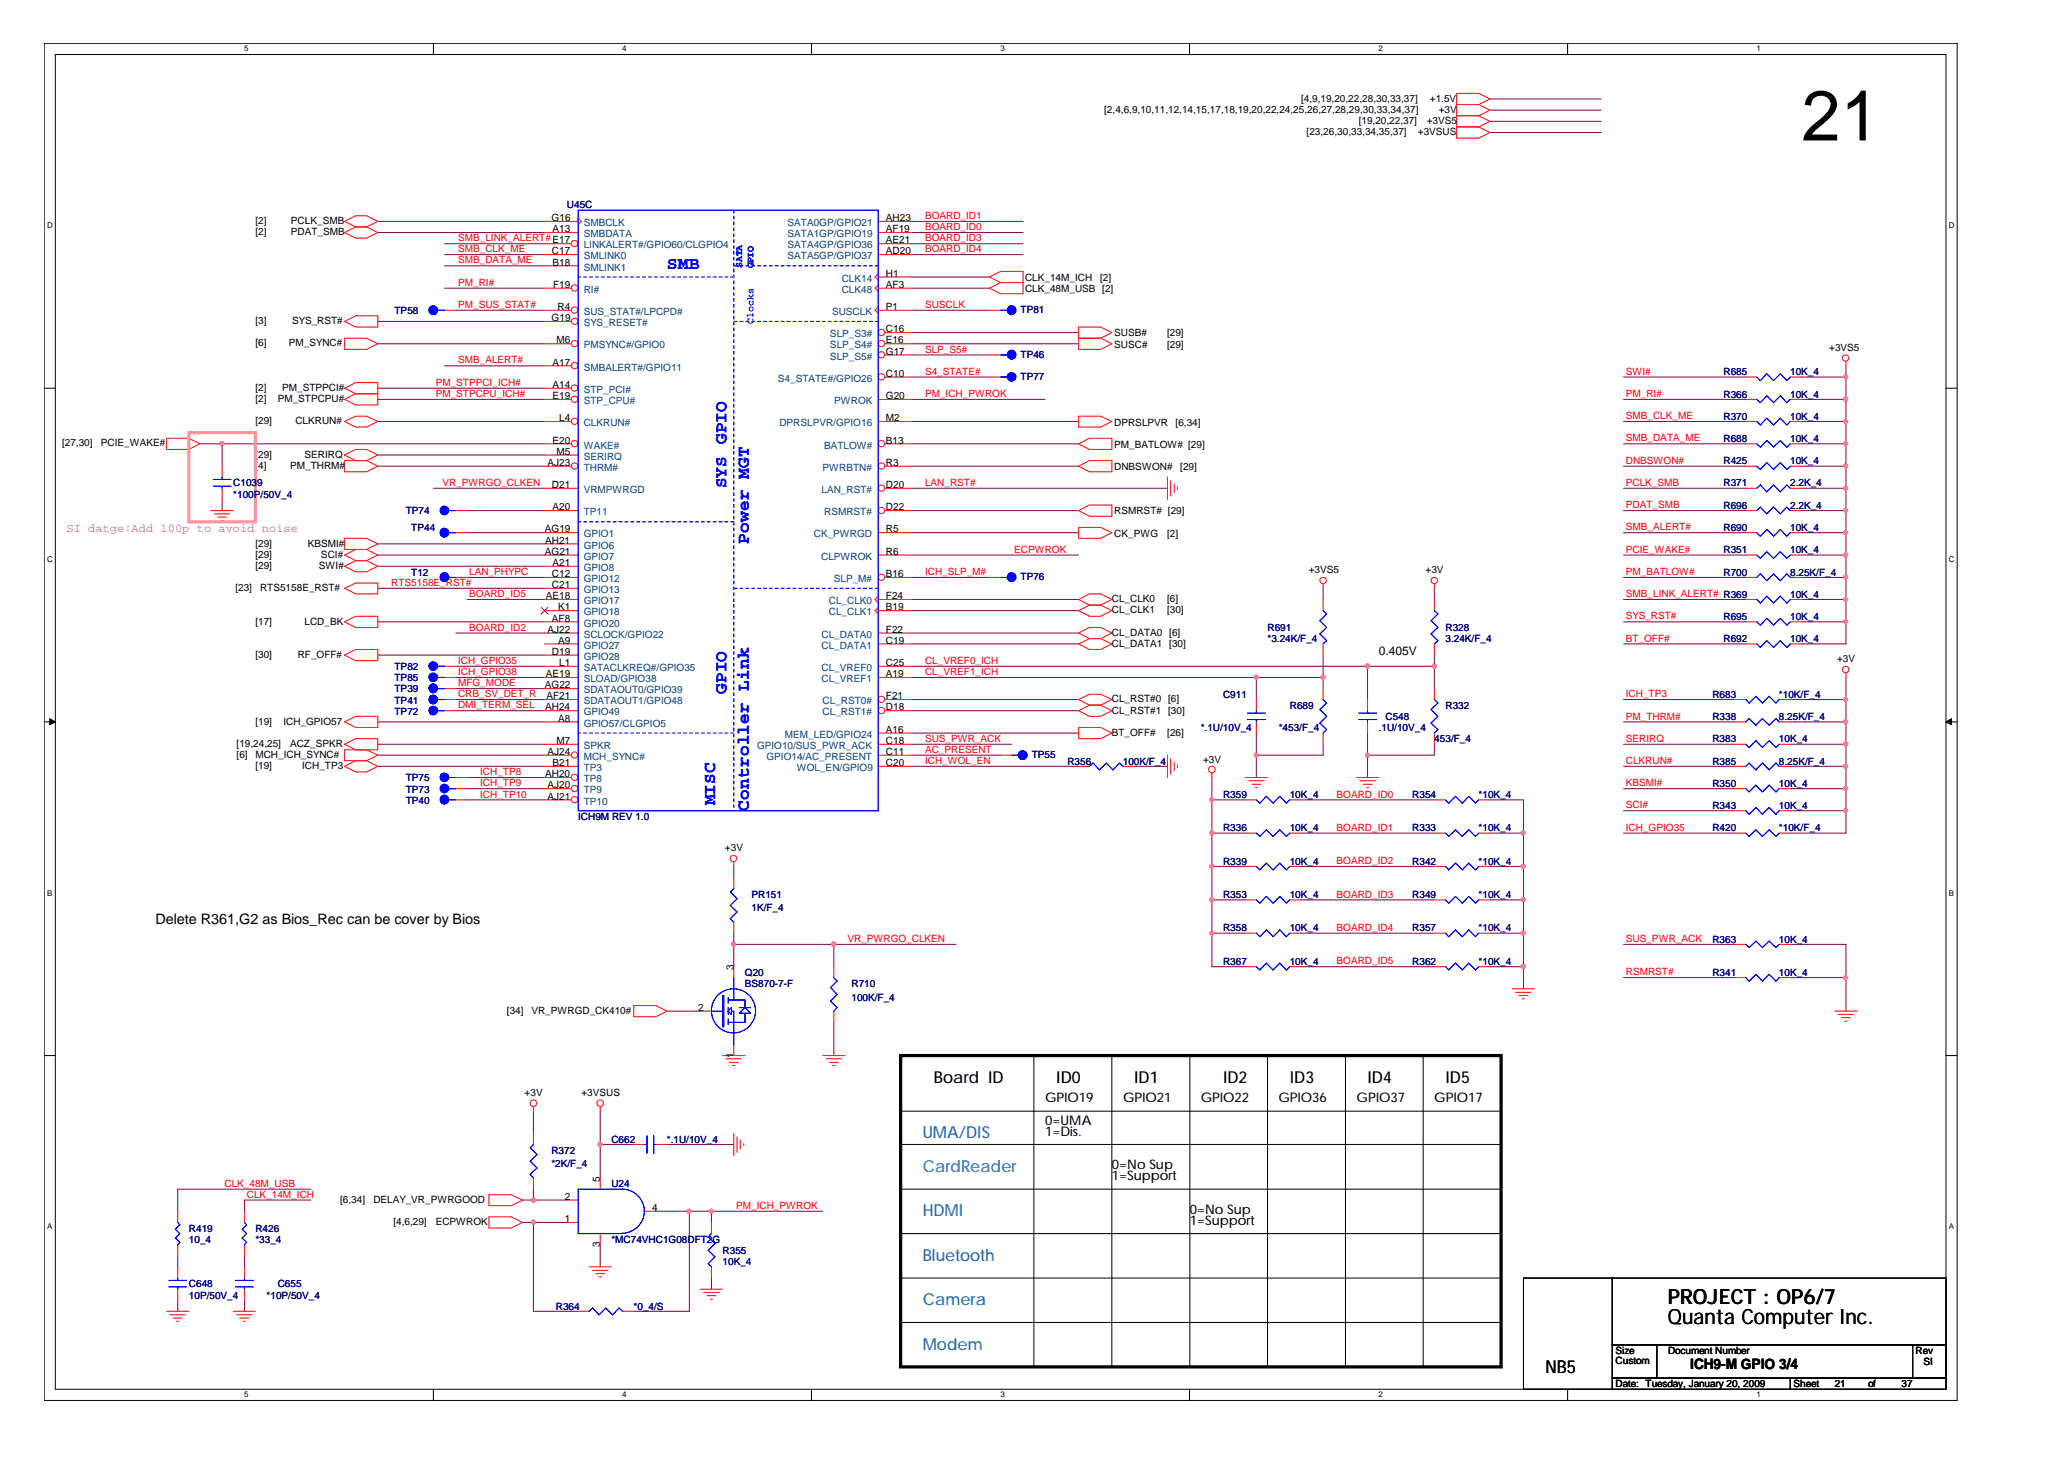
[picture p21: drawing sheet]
<svg xmlns="http://www.w3.org/2000/svg" width="297mm" height="210mm" viewBox="0 0 297 210" stroke-linecap="round" stroke-linejoin="round" font-family="sans-serif">
<defs><g id="words">
<text font-size="10.2" x="259.2" y="20.2">21</text>
<g font-size="3">
<text x="240" y="190.5">Quanta Computer Inc.</text>
<text x="240" y="187.6">PROJECT : OP6/7</text>
</g>
<g font-size="2.5" fill="#00f">
<text x="96" y="38.7">SMB</text>
<text x="104.5" y="63.9" transform="rotate(-90 104.5 63.9)">GPIO</text>
<text x="104.5" y="70.2" transform="rotate(-90 104.5 70.2)">SYS</text>
<text x="107.7" y="78.2" transform="rotate(-90 107.7 78.2)">Power MGT</text>
<text x="104.5" y="99.9" transform="rotate(-90 104.5 99.9)">GPIO</text>
<text x="102.9" y="115.9" transform="rotate(-90 102.9 115.9)">MISC</text>
<text x="107.7" y="116.6" transform="rotate(-90 107.7 116.6)">Controller Link</text>
</g>
<text font-size="2.5" x="222.4" y="197.6">NB5</text>
<g font-size="2.4">
<text x="134.4" y="155.8">Board ID</text>
<text x="152" y="155.8">ID0</text>
<text x="163.2" y="155.8">ID1</text>
<text x="176" y="155.8">ID2</text>
<text x="185.6" y="155.8">ID3</text>
<text x="196.8" y="155.8">ID4</text>
<text x="208" y="155.8">ID5</text>
</g>
<g font-size="2.4" fill="#0080bf">
<text x="132.8" y="163.8">UMA/DIS</text>
<text x="132.8" y="174.9">HDMI</text>
<text x="132.8" y="181.4">Bluetooth</text>
<text x="132.8" y="187.8">Camera</text>
<text x="132.8" y="194.2">Modem</text>
</g>
<text font-size="2.4" fill="#0080ff" x="132.8" y="168.5">CardReader</text>
<g font-size="2.1">
<text x="22.4" y="133">Delete R361,G2 as Bios_Rec can be cover by Bios</text>
<text x="243.2" y="197">ICH9-M GPIO 3/4</text>
</g>
<g font-size="1.9">
<text x="150.4" y="161.8">0=UMA</text>
<text x="150.4" y="158.6">GPIO19</text>
<text x="161.6" y="158.6">GPIO21</text>
<text x="172.8" y="158.6">GPIO22</text>
<text x="183.9" y="158.6">GPIO36</text>
<text x="195.2" y="158.6">GPIO37</text>
<text x="206.4" y="158.6">GPIO17</text>
<text x="150.4" y="163.4">1=Dis.</text>
<text x="160" y="169.8">1=Support</text>
<text x="160" y="168.2">0=No Sup</text>
<text x="171.2" y="176.2">1=Support</text>
<text x="171.2" y="174.6">0=No Sup</text>
</g>
<text font-size="1.7" fill="#f0f" x="9.6" y="76.5">SI datge:Add 100p to avoid noise</text>
<text font-size="1.7" x="198.4" y="94.2">0.405V</text>
<g font-size="1.4">
<text x="158.9" y="16.2">[2,4,6,9,10,11,12,14,15,17,18,19,20,22,24,25,26,27,28,29,30,33,34,37]</text>
<text x="187.2" y="14.7">[4,9,19,20,22,28,30,33,37]</text>
<text x="195.5" y="17.8">[19,20,22,37]</text>
<text x="205.3" y="17.8">+3VS5</text>
<text x="205.7" y="14.7">+1.5V</text>
<text x="207" y="16.2">+3V</text>
<text x="188" y="19.4">[23,26,30,33,34,35,37]</text>
<text x="204" y="19.4">+3VSUS</text>
<text x="36.7" y="32.2">[2]</text>
<text x="36.7" y="33.8">[2]</text>
<text x="41.9" y="32.2">PCLK_SMB</text>
<text x="41.9" y="33.8">PDAT_SMB</text>
<text x="79.4" y="31.8">G16</text>
<text x="79.5" y="33.4">A13</text>
<text x="127.5" y="31.8">AH23</text>
<text x="127.5" y="33.4">AF19</text>
<text x="127.5" y="35">AE21</text>
<text x="79.4" y="36.6">C17</text>
<text x="79.5" y="38.2">B18</text>
<text x="79.6" y="41.4">F19</text>
<text x="127.5" y="36.6">AD20</text>
<text x="127.5" y="39.8">H1</text>
<text x="127.5" y="41.4">AF3</text>
<text x="147.5" y="40.4">CLK_14M_ICH</text>
<text x="158.3" y="40.4">[2]</text>
<text x="36.7" y="46.7">[3]</text>
<text x="42" y="46.7">SYS_RST#</text>
<text x="79.4" y="46.2">G19</text>
<text x="80.2" y="44.6">R4</text>
<text x="127.5" y="44.6">P1</text>
<text x="127.5" y="47.8">C16</text>
<text x="147.5" y="42">CLK_48M_USB [2]</text>
<text x="36.7" y="49.8">[6]</text>
<text x="41.6" y="49.8">PM_SYNC#</text>
<text x="79.5" y="52.6">A17</text>
<text x="80.1" y="49.4">M6</text>
<text x="127.5" y="49.4">E16</text>
<text x="127.5" y="51">G17</text>
<text x="160.3" y="48.4">SUSB#</text>
<text x="160.3" y="50">SUSC#</text>
<text x="167.9" y="50">[29]</text>
<text x="167.9" y="48.4">[29]</text>
<text x="263.2" y="50.5">+3VS5</text>
<text x="36.7" y="57.8">[2]</text>
<text x="36.7" y="56.2">[2]</text>
<text x="40" y="57.8">PM_STPCPU#</text>
<text x="40.6" y="56.2">PM_STPPCI#</text>
<text x="79.5" y="55.8">A14</text>
<text x="79.5" y="57.4">E19</text>
<text x="127.5" y="57.4">G20</text>
<text x="127.5" y="54.2">C10</text>
<text x="8.9" y="64.2">[27,30]</text>
<text x="14.5" y="64.2">PCIE_WAKE#</text>
<text x="36.7" y="65.8">[29]</text>
<text x="36.7" y="61.1">[29]</text>
<text x="42.5" y="61.1">CLKRUN#</text>
<text x="43.8" y="65.8">SERIRQ</text>
<text x="79.5" y="63.8">E20</text>
<text x="80.1" y="65.4">M5</text>
<text x="80.5" y="60.6">L4</text>
<text x="127.5" y="60.6">M2</text>
<text x="127.5" y="63.8">B13</text>
<text x="160.3" y="61.2">DPRSLPVR</text>
<text x="160.3" y="64.4">PM_BATLOW# [29]</text>
<text x="169.2" y="61.2">[6,34]</text>
<text x="36.7" y="67.5">[4]</text>
<text x="41.7" y="67.5">PM_THRM#</text>
<text x="78.8" y="67">AJ23</text>
<text x="79.4" y="70.2">D21</text>
<text x="127.5" y="67">R3</text>
<text x="127.5" y="70.2">D20</text>
<text x="160.3" y="67.6">DNBSWON#</text>
<text x="169.8" y="67.6">[29]</text>
<text x="78.4" y="76.6">AG19</text>
<text x="79.5" y="73.4">A20</text>
<text x="127.5" y="73.4">D22</text>
<text x="127.5" y="76.6">R5</text>
<text x="160.3" y="74">RSMRST# [29]</text>
<text x="160.3" y="77.2">CK_PWG</text>
<text x="167.9" y="77.2">[2]</text>
<text x="36.7" y="78.7">[29]</text>
<text x="36.7" y="80.2">[29]</text>
<text x="36.7" y="81.8">[29]</text>
<text x="44.3" y="78.7">KBSMI#</text>
<text x="45.9" y="81.8">SWI#</text>
<text x="46.2" y="80.2">SCI#</text>
<text x="78.4" y="79.8">AG21</text>
<text x="78.4" y="78.2">AH21</text>
<text x="79.4" y="83">C12</text>
<text x="79.5" y="81.4">A21</text>
<text x="127.5" y="83">B16</text>
<text x="127.5" y="79.8">R6</text>
<text x="188.3" y="82.5">+3VS5</text>
<text x="205.1" y="82.5">+3V</text>
<text x="33.9" y="85.1">[23]</text>
<text x="36.7" y="89.8">[17]</text>
<text x="37.4" y="85.1">RTS5158E_RST#</text>
<text x="43.8" y="89.8">LCD_BK</text>
<text x="78.5" y="86.2">AE18</text>
<text x="79.4" y="89.4">AF8</text>
<text x="79.4" y="84.6">C21</text>
<text x="80.3" y="87.8">K1</text>
<text x="127.5" y="86.2">F24</text>
<text x="127.5" y="87.8">B19</text>
<text x="160" y="86.7">CL_CLK0</text>
<text x="160" y="88.2">CL_CLK1</text>
<text x="167.9" y="86.7">[6]</text>
<text x="167.9" y="88.2">[30]</text>
<text x="36.7" y="94.7">[30]</text>
<text x="42.8" y="94.7">RF_OFF#</text>
<text x="78.8" y="91">AJ22</text>
<text x="79.4" y="94.2">D19</text>
<text x="80.3" y="92.6">A9</text>
<text x="80.5" y="95.8">L1</text>
<text x="127.5" y="91">F22</text>
<text x="127.5" y="92.6">C19</text>
<text x="127.5" y="95.8">C25</text>
<text x="160" y="91.5">CL_DATA0 [6]</text>
<text x="160" y="93.1">CL_DATA1 [30]</text>
<text x="264.3" y="95.3">+3V</text>
<text x="78.4" y="99">AG22</text>
<text x="78.5" y="97.4">AE19</text>
<text x="78.6" y="100.6">AF21</text>
<text x="127.5" y="100.6">F21</text>
<text x="127.5" y="97.4">A19</text>
<text x="160" y="101.1">CL_RST#0 [6]</text>
<text x="34" y="107.5">[19,24,25]</text>
<text x="36.7" y="104.2">[19]</text>
<text x="40.8" y="104.2">ICH_GPIO57</text>
<text x="41.7" y="107.5">ACZ_SPKR</text>
<text x="78.4" y="102.2">AH24</text>
<text x="80.1" y="107">M7</text>
<text x="80.3" y="103.8">A8</text>
<text x="127.5" y="102.2">D18</text>
<text x="127.5" y="107">C18</text>
<text x="127.5" y="105.4">A16</text>
<text x="160" y="102.7">CL_RST#1 [30]</text>
<text x="160" y="105.8">BT_OFF#</text>
<text x="168" y="105.8">[26]</text>
<text x="34" y="109.1">[6]</text>
<text x="36.7" y="110.7">[19]</text>
<text x="36.7" y="109.1">MCH_ICH_SYNC#</text>
<text x="43.5" y="110.7">ICH_TP3</text>
<text x="78.4" y="111.8">AH20</text>
<text x="78.8" y="108.6">AJ24</text>
<text x="78.8" y="113.4">AJ20</text>
<text x="79.5" y="110.2">B21</text>
<text x="127.5" y="110.2">C20</text>
<text x="127.5" y="108.6">C11</text>
<text x="173.1" y="109.7">+3V</text>
<text x="78.8" y="115">AJ21</text>
<text x="104.3" y="122.5">+3V</text>
<text x="105.5" y="139.5" transform="rotate(-90 105.5 139.5)">3</text>
<text x="72.9" y="145.9">[34]</text>
<text x="76.5" y="145.9">VR_PWRGD_CK410#</text>
<text x="100.5" y="145.4">2</text>
<text x="105.5" y="152.2" transform="rotate(-90 105.5 152.2)">1</text>
<text x="75.5" y="157.7">+3V</text>
<text x="83.7" y="157.7">+3VSUS</text>
<text x="48.9" y="173.1">[6,34]</text>
<text x="53.7" y="173.1">DELAY_VR_PWRGOOD</text>
<text x="81.3" y="172.6">2</text>
<text x="86.3" y="170" transform="rotate(-90 86.3 170)">5</text>
<text x="56.6" y="176.2">[4,6,29]</text>
<text x="62.7" y="176.2">ECPWROK</text>
<text x="81.3" y="175.8">1</text>
<text x="86.3" y="179.4" transform="rotate(-90 86.3 179.4)">3</text>
<text x="93.9" y="174.2">4</text>
<text x="232.5" y="194.8">Size</text>
<text x="232.5" y="196.3">Custom</text>
<text x="240" y="194.8">Document Number</text>
<text x="275.6" y="194.8">Rev</text>
<text x="276.8" y="196.4">SI</text>
<text x="232.5" y="199.6">Date: Tuesday, January 20, 2009</text>
<text x="258.1" y="199.6">Sheet</text>
<text x="264" y="199.6">21</text>
<text x="268.8" y="199.6">of</text>
<text x="273.6" y="199.6">37</text>
</g>
<g font-size="1.4" fill="#000080">
<text x="81.6" y="30">U45C</text>
<text x="56.8" y="45.2">TP58</text>
<text x="146.9" y="45.1">TP81</text>
<text x="146.9" y="51.4">TP46</text>
<text x="248" y="54">R685</text>
<text x="257.6" y="54">10K_4</text>
<text x="146.9" y="54.7">TP77</text>
<text x="248" y="57.2">R366</text>
<text x="257.6" y="57.2">10K_4</text>
<text x="248" y="63.6">R688</text>
<text x="248" y="60.4">R370</text>
<text x="257.6" y="63.6">10K_4</text>
<text x="257.6" y="60.4">10K_4</text>
<text x="33.6" y="70">C1039</text>
<text x="33.6" y="71.6">*100P/50V_4</text>
<text x="248" y="66.8">R425</text>
<text x="248" y="70">R371</text>
<text x="257.6" y="66.8">10K_4</text>
<text x="257.6" y="70">2.2K_4</text>
<text x="58.4" y="74">TP74</text>
<text x="59.2" y="76.4">TP44</text>
<text x="248" y="73.2">R696</text>
<text x="248" y="76.4">R690</text>
<text x="257.6" y="73.2">2.2K_4</text>
<text x="257.6" y="76.4">10K_4</text>
<text x="59.2" y="82.8">T12</text>
<text x="146.9" y="83.5">TP76</text>
<text x="248" y="82.8">R700</text>
<text x="248" y="79.6">R351</text>
<text x="257.6" y="82.8">8.25K/F_4</text>
<text x="257.6" y="79.6">10K_4</text>
<text x="248" y="89.2">R695</text>
<text x="257.6" y="89.2">10K_4</text>
<text x="257.6" y="86">10K_4</text>
<text x="182.4" y="90.8">R691</text>
<text x="182.4" y="92.4">*3.24K/F_4</text>
<text x="208" y="90.8">R328</text>
<text x="208" y="92.4">3.24K/F_4</text>
<text x="248" y="92.4">R692</text>
<text x="257.6" y="92.4">10K_4</text>
<text x="56.8" y="98">TP85</text>
<text x="56.8" y="96.4">TP82</text>
<text x="56.8" y="101.2">TP41</text>
<text x="56.8" y="99.6">TP39</text>
<text x="176" y="100.4">C911</text>
<text x="185.6" y="102">R689</text>
<text x="208" y="102">R332</text>
<text x="246.4" y="100.4">R683</text>
<text x="256" y="100.4">*10K/F_4</text>
<text x="56.8" y="102.8">TP72</text>
<text x="172.8" y="105.2">*.1U/10V_4</text>
<text x="184" y="105.2">*453/F_4</text>
<text x="198.4" y="105.2">.1U/10V_4</text>
<text x="199.3" y="103.6">C548</text>
<text x="206.4" y="106.8">453/F_4</text>
<text x="246.4" y="103.6">R338</text>
<text x="246.4" y="106.8">R383</text>
<text x="256" y="103.6">8.25K/F_4</text>
<text x="256" y="106.8">10K_4</text>
<text x="58.4" y="112.4">TP75</text>
<text x="148.5" y="109.1">TP55</text>
<text x="153.6" y="110">R356</text>
<text x="161.6" y="110">100K/F_4</text>
<text x="246.4" y="113.2">R350</text>
<text x="246.4" y="110">R385</text>
<text x="256" y="113.2">10K_4</text>
<text x="256" y="110">8.25K/F_4</text>
<text x="58.4" y="114">TP73</text>
<text x="58.4" y="115.6">TP40</text>
<text x="83.2" y="118">ICH9M REV 1.0</text>
<text x="176" y="119.6">R336</text>
<text x="176" y="114.8">R359</text>
<text x="185.6" y="119.6">10K_4</text>
<text x="185.6" y="114.8">10K_4</text>
<text x="203.2" y="114.8">R354</text>
<text x="203.2" y="119.6">R333</text>
<text x="212.7" y="114.8">*10K_4</text>
<text x="212.7" y="119.6">*10K_4</text>
<text x="246.4" y="116.4">R343</text>
<text x="246.4" y="119.6">R420</text>
<text x="256" y="116.4">10K_4</text>
<text x="256" y="119.6">*10K/F_4</text>
<text x="176" y="124.4">R339</text>
<text x="185.6" y="124.4">10K_4</text>
<text x="203.2" y="124.4">R342</text>
<text x="212.7" y="124.4">*10K_4</text>
<text x="108.1" y="129.2">PR151</text>
<text x="108.1" y="131.1">1K/F_4</text>
<text x="176" y="129.2">R353</text>
<text x="185.6" y="129.2">10K_4</text>
<text x="203.2" y="129.2">R349</text>
<text x="212.7" y="129.2">*10K_4</text>
<text x="176" y="134">R358</text>
<text x="185.6" y="134">10K_4</text>
<text x="203.2" y="134">R357</text>
<text x="212.7" y="134">*10K_4</text>
<text x="246.4" y="135.6">R363</text>
<text x="256" y="135.6">10K_4</text>
<text x="107.2" y="140.4">Q20</text>
<text x="107.2" y="142">BS870-7-F</text>
<text x="122.5" y="142">R710</text>
<text x="122.5" y="143.9">100K/F_4</text>
<text x="176" y="138.8">R367</text>
<text x="185.6" y="138.8">10K_4</text>
<text x="203.2" y="138.8">R362</text>
<text x="212.7" y="138.8">*10K_4</text>
<text x="246.4" y="140.4">R341</text>
<text x="256" y="140.4">10K_4</text>
<text x="79.3" y="166">R372</text>
<text x="79.3" y="168">*2K/F_4</text>
<text x="88" y="164.4">C662</text>
<text x="95.9" y="164.4">*.1U/10V_4</text>
<text x="88" y="170.8">U24</text>
<text x="27.2" y="177.2">R419</text>
<text x="27.2" y="178.8">10_4</text>
<text x="36.7" y="177.2">R426</text>
<text x="36.7" y="178.8">*33_4</text>
<text x="88" y="178.8">*MC74VHC1G08DFT2G</text>
<text x="27.2" y="185.2">C648</text>
<text x="40" y="185.2">C655</text>
<text x="104" y="180.4">R355</text>
<text x="104" y="182">10K_4</text>
<text x="27.2" y="186.8">10P/50V_4</text>
<text x="38.4" y="186.8">*10P/50V_4</text>
<text x="80" y="188.4">R364</text>
<text x="91.2" y="188.4">*0_4/S</text>
</g>
<g font-size="1.4" fill="#f00">
<text x="65.9" y="34.7">SMB_LINK_ALERT#E17</text>
<text x="133.1" y="34.7">BOARD_ID3</text>
<text x="133.1" y="33.1">BOARD_ID0</text>
<text x="133.1" y="31.5">BOARD_ID1</text>
<text x="65.9" y="36.3">SMB_CLK_ME</text>
<text x="65.9" y="37.9">SMB_DATA_ME</text>
<text x="65.9" y="41.1">PM_RI#</text>
<text x="133.1" y="36.3">BOARD_ID4</text>
<text x="65.9" y="44.3">PM_SUS_STAT#</text>
<text x="133.1" y="44.3">SUSCLK</text>
<text x="65.9" y="52.3">SMB_ALERT#</text>
<text x="133.1" y="50.7">SLP_S5#</text>
<text x="133.1" y="53.9">S4_STATE#</text>
<text x="233.9" y="53.9">SWI#</text>
<text x="62.7" y="55.5">PM_STPPCI_ICH#</text>
<text x="62.7" y="57.1">PM_STPCPU_ICH#</text>
<text x="133.1" y="57.1">PM_ICH_PWROK</text>
<text x="233.9" y="57.1">PM_RI#</text>
<text x="233.9" y="63.5">SMB_DATA_ME</text>
<text x="233.9" y="60.3">SMB_CLK_ME</text>
<text x="63.7" y="69.9">VR_PWRGO_CLKEN</text>
<text x="133.1" y="69.9">LAN_RST#</text>
<text x="233.9" y="69.9">PCLK_SMB</text>
<text x="233.9" y="66.7">DNBSWON#</text>
<text x="233.9" y="73.1">PDAT_SMB</text>
<text x="233.9" y="76.3">SMB_ALERT#</text>
<text x="67.5" y="82.7">LAN_PHYPC</text>
<text x="133.1" y="82.7">ICH_SLP_M#</text>
<text x="145.9" y="79.5">ECPWROK</text>
<text x="233.9" y="79.5">PCIE_WAKE#</text>
<text x="233.9" y="82.7">PM_BATLOW#</text>
<text x="56.3" y="84.3">RTS5158E_RST#</text>
<text x="67.5" y="85.9">BOARD_ID5</text>
<text x="233.9" y="85.9">SMB_LINK_ALERT# R369</text>
<text x="233.9" y="89.1">SYS_RST#</text>
<text x="65.9" y="95.5">ICH_GPIO35</text>
<text x="67.5" y="90.7">BOARD_ID2</text>
<text x="133.1" y="95.5">CL_VREF0_ICH</text>
<text x="233.9" y="92.3">BT_OFF#</text>
<text x="65.9" y="98.7">MFG_MODE</text>
<text x="65.9" y="100.3">CRB_SV_DET_R</text>
<text x="65.9" y="101.9">DMI_TERM_SEL</text>
<text x="65.9" y="97.1">ICH_GPIO38</text>
<text x="133.1" y="97.1">CL_VREF1_ICH</text>
<text x="233.9" y="100.3">ICH_TP3</text>
<text x="133.1" y="106.7">SUS_PWR_ACK</text>
<text x="233.9" y="106.7">SERIRQ</text>
<text x="233.9" y="103.5">PM_THRM#</text>
<text x="69.1" y="111.5">ICH_TP8</text>
<text x="69.1" y="113.1">ICH_TP9</text>
<text x="133.1" y="108.3">AC_PRESENT</text>
<text x="133.1" y="109.9">ICH_WOL_EN</text>
<text x="233.9" y="109.9">CLKRUN#</text>
<text x="233.9" y="113.1">KBSMI#</text>
<text x="69.1" y="114.7">ICH_TP10</text>
<text x="192.3" y="114.7">BOARD_ID0</text>
<text x="192.3" y="119.5">BOARD_ID1</text>
<text x="233.9" y="116.3">SCI#</text>
<text x="233.9" y="119.5">ICH_GPIO35</text>
<text x="192.3" y="124.3">BOARD_ID2</text>
<text x="192.3" y="129.1">BOARD_ID3</text>
<text x="121.9" y="135.5">VR_PWRGO_CLKEN</text>
<text x="192.3" y="133.9">BOARD_ID4</text>
<text x="233.9" y="135.5">SUS_PWR_ACK</text>
<text x="192.3" y="138.7">BOARD_ID5</text>
<text x="233.9" y="140.3">RSMRST#</text>
<text x="32.3" y="170.7">CLK_48M_USB</text>
<text x="35.5" y="172.3">CLK_14M_ICH</text>
<text x="105.9" y="173.9">PM_ICH_PWROK</text>
</g>
<g font-size="1.4" fill="#004080">
<text x="84" y="32.5">SMBCLK</text>
<text x="84" y="34.1">SMBDATA</text>
<text x="84" y="35.7">LINKALERT#/GPIO60/CLGPIO4</text>
<text x="113.3" y="32.5">SATA0GP/GPIO21</text>
<text x="113.3" y="34.1">SATA1GP/GPIO19</text>
<text x="113.3" y="35.7">SATA4GP/GPIO36</text>
<text x="84" y="37.3">SMLINK0</text>
<text x="84" y="38.9">SMLINK1</text>
<text x="113.3" y="37.3">SATA5GP/GPIO37</text>
<text x="121.1" y="40.5">CLK14</text>
<text x="84" y="45.3">SUS_STAT#/LPCPD#</text>
<text x="84" y="46.9">SYS_RESET#</text>
<text x="84" y="42.1">RI#</text>
<text x="119.7" y="45.3">SUSCLK</text>
<text x="121.1" y="42.1">CLK48</text>
<text x="84" y="50.1">PMSYNC#/GPIO0</text>
<text x="84" y="53.3">SMBALERT#/GPIO11</text>
<text x="119.4" y="48.5">SLP_S3#</text>
<text x="119.4" y="50.1">SLP_S4#</text>
<text x="119.4" y="51.7">SLP_S5#</text>
<text x="84" y="56.5">STP_PCI#</text>
<text x="84" y="58.1">STP_CPU#</text>
<text x="111.9" y="54.9">S4_STATE#/GPIO26</text>
<text x="120" y="58.1">PWROK</text>
<text x="84" y="61.3">CLKRUN#</text>
<text x="84" y="64.5">WAKE#</text>
<text x="112.1" y="61.3">DPRSLPVR/GPIO16</text>
<text x="118.6" y="64.5">BATLOW#</text>
<text x="84" y="66.1">SERIRQ</text>
<text x="84" y="67.7">THRM#</text>
<text x="84" y="70.9">VRMPWRGD</text>
<text x="118.2" y="70.9">LAN_RST#</text>
<text x="118.4" y="67.7">PWRBTN#</text>
<text x="84" y="77.3">GPIO1</text>
<text x="84" y="74.1">TP11</text>
<text x="117.1" y="77.3">CK_PWRGD</text>
<text x="118.6" y="74.1">RSMRST#</text>
<text x="84" y="78.9">GPIO6</text>
<text x="84" y="80.5">GPIO7</text>
<text x="84" y="82.1">GPIO8</text>
<text x="84" y="83.7">GPIO12</text>
<text x="118.2" y="80.5">CLPWROK</text>
<text x="120" y="83.7">SLP_M#</text>
<text x="84" y="86.9">GPIO17</text>
<text x="84" y="88.5">GPIO18</text>
<text x="84" y="85.3">GPIO13</text>
<text x="119.3" y="86.9">CL_CLK0</text>
<text x="119.3" y="88.5">CL_CLK1</text>
<text x="84" y="91.8">SCLOCK/GPIO22</text>
<text x="84" y="93.3">GPIO27</text>
<text x="84" y="94.9">GPIO28</text>
<text x="84" y="90.1">GPIO20</text>
<text x="118.2" y="91.8">CL_DATA0</text>
<text x="118.2" y="93.3">CL_DATA1</text>
<text x="84" y="96.5">SATACLKREQ#/GPIO35</text>
<text x="84" y="98.1">SLOAD/GPIO38</text>
<text x="84" y="99.8">SDATAOUT0/GPIO39</text>
<text x="84" y="101.3">SDATAOUT1/GPIO48</text>
<text x="118.2" y="96.5">CL_VREF0</text>
<text x="118.2" y="98.1">CL_VREF1</text>
<text x="118.4" y="101.3">CL_RST0#</text>
<text x="84" y="107.8">SPKR</text>
<text x="84" y="102.9">GPIO49</text>
<text x="84" y="104.5">GPIO57/CLGPIO5</text>
<text x="108.9" y="107.8">GPIO10/SUS_PWR_ACK</text>
<text x="112.9" y="106.1">MEM_LED/GPIO24</text>
<text x="118.4" y="102.9">CL_RST1#</text>
<text x="84" y="110.9">TP3</text>
<text x="84" y="112.5">TP8</text>
<text x="84" y="109.3">MCH_SYNC#</text>
<text x="110.3" y="109.3">GPIO14/AC_PRESENT</text>
<text x="114.6" y="110.9">WOL_EN/GPIO9</text>
<text x="84" y="115.8">TP10</text>
<text x="84" y="114.1">TP9</text>
</g>
<g font-size="1.4" fill="#00f">
<text x="106.8" y="38.6" transform="rotate(-90 106.8 38.6)">SATA</text>
<text x="108.4" y="38.6" transform="rotate(-90 108.4 38.6)">GPIO</text>
<text x="108.4" y="46.6" transform="rotate(-90 108.4 46.6)">Clocks</text>
</g>
<g font-size="1.1">
<text x="35.1" y="7.4">5</text>
<text x="89.5" y="7.4">4</text>
<text x="143.9" y="7.4">3</text>
<text x="198.3" y="7.4">2</text>
<text x="252.7" y="7.4">1</text>
<text x="6.8" y="32.8">D</text>
<text x="280.4" y="32.8">D</text>
<text x="6.8" y="80.8">C</text>
<text x="280.4" y="80.8">C</text>
<text x="6.8" y="128.8">B</text>
<text x="280.4" y="128.8">B</text>
<text x="6.8" y="176.8">A</text>
<text x="280.4" y="176.8">A</text>
<text x="35.1" y="201">5</text>
<text x="89.5" y="201">4</text>
<text x="143.9" y="201">3</text>
<text x="198.3" y="201">2</text>
<text x="252.7" y="201">1</text>
</g>
</g></defs>
<g fill="none" stroke="#000" stroke-width=".14">
<path d="M6.3 6.2h275.3v195.3h-275.3zM8 7.8h272v192.1h-272zM62.4 6.2v1.6M116.8 6.2v1.6M171.2 6.2v1.6M225.6 6.2v1.6M6.3 55.9h1.7M280 55.9h1.6M6.3 103.9h1.7M280 103.9h1.6M6.3 151.9h1.7M129.6 159.9h86.4"/>
<path d="M148.8 151.9v44.8M160 151.9v44.8M171.2 151.9v44.8M182.4 151.9v44.8M193.6 151.9v44.8M204.8 151.9v44.8M280 151.9h1.6M129.6 164.6h86.4M129.6 171.1h86.4M129.6 177.5h86.4M62.4 199.9v1.6M116.8 199.9v1.6"/>
<path d="M129.6 183.9h86.4M129.6 190.3h86.4M171.2 199.9v1.6M219.2 183.9h12.8v16h-12.8zM225.6 199.9v1.6M232 183.9h48v9.6h-48zM232 193.5h6.4v4.8h-6.4zM232 198.3h25.6v1.6h-25.6zM238.4 193.5h41.6v4.8h-41.6zM257.6 198.3h22.4v1.6h-22.4zM275.2 193.5h4.8v4.8h-4.8z"/>
</g>
<g fill="#000" stroke="#000" stroke-width=".14">
<path d="M7.2 103.4l.8 .5-.8 .4z" fill-rule="evenodd"/>
<path d="M280 103.9l.8-.5v.9z" fill-rule="evenodd"/>
</g>
<g fill="none" stroke="#800040" stroke-width=".14">
<path d="M214.4 15.8h16M214.4 14.2h16M214.4 17.5h16M214.4 19.1h16M54.4 31.8h24M54.4 33.5h24M64 35.1h14.4M64 36.6h14.4M64 38.2h14.4M131.2 31.8h16M131.2 33.5h16M131.2 35.1h16"/>
<path d="M131.2 36.6h16M131.2 39.8h11.2M54.4 46.2h24M54.4 49.5h24M54.4 55.9h24M54.4 57.5h24M64 41.5h14.4M64 52.6h14.4M65.6 44.6h12.8M131.2 41.5h11.2M131.2 44.6h11.2M131.2 49.5h24"/>
<path d="M131.2 57.5h19.2M131.2 47.9h24M131.2 51.1h11.2M131.2 54.2h11.2M233.6 57.5h17.6M233.6 54.2h17.6M259.2 57.5h6.4M259.2 54.2h6.4M265.6 52.6v40h-6.4M28.7 63.9h49.7M32 63.9v3.2M32 71.9v1.6"/>
<path d="M54.4 60.6h24M54.4 65.5h24M54.4 67.1h24M54.4 79.9h24M54.4 78.2h24M62.4 70.2h16M67.2 73.5h11.2M67.2 76.6h11.2M131.2 60.6h24M131.2 63.9h24M131.2 67.1h24M131.2 70.2h36.8"/>
<path d="M131.2 73.5h24M131.2 79.9h24M131.2 76.6h24M233.6 60.6h17.6M233.6 63.9h17.6M233.6 67.1h17.6M233.6 70.2h17.6M233.6 73.5h17.6M233.6 79.9h17.6M233.6 76.6h17.6M259.2 60.6h6.4M259.2 63.9h6.4"/>
<path d="M259.2 67.1h6.4M259.2 70.2h6.4M259.2 73.5h6.4M259.2 79.9h6.4M259.2 76.6h6.4M54.4 84.6h24M54.4 89.5h24M54.4 81.5h24M54.4 94.2h24M65.6 91.1h12.8M65.6 99.1h12.8M65.6 95.9h12.8"/>
<path d="M65.6 97.5h12.8M67.2 83.1h11.2M67.2 86.2h11.2M131.2 83.1h11.2M131.2 86.2h24M131.2 91.1h24M131.2 87.9h24M131.2 92.6h24M131.2 95.9h75.2M131.2 97.5h59.2M180.8 97.5v3.1M190.4 84.6v1.6"/>
<path d="M190.4 94.2v4.9M196.8 95.9v4.7M206.4 84.6v1.6M206.4 94.2v4.9M233.6 83.1h17.6M233.6 89.5h17.6M233.6 86.2h17.6M233.6 92.6h17.6M259.2 83.1h6.4M259.2 89.5h6.4M259.2 86.2h6.4M265.6 97.5v22.4h-8"/>
<path d="M54.4 110.3h24M54.4 107.1h24M54.4 103.9h24M54.4 108.6h24M65.6 100.6h12.8M65.6 102.2h12.8M67.2 113.5h11.2M67.2 111.9h11.2M67.2 115.1h11.2M131.2 100.6h24M131.2 102.2h24M131.2 110.3h24"/>
<path d="M131.2 107.1h14.4M131.2 105.5h24M131.2 108.6h12.8M163.2 110.3h4.8M174.4 115.1h4.8M174.4 119.9h4.8M174.4 111.9v27.2h4.8M180.8 105.5v6.4M187.2 115.1h19.2M187.2 119.9h19.2M190.4 107.1v1.5h-9.6M196.8 105.5v6.4"/>
<path d="M206.4 107.1v1.5h-9.6M214.4 115.1h4.8v27.2M214.4 119.9h4.8M233.6 100.6h16M233.6 110.3h16M233.6 107.1h16M233.6 103.9h16M233.6 113.5h16M233.6 116.6h16M233.6 119.9h16M257.6 100.6h8M257.6 110.3h8"/>
<path d="M257.6 107.1h8M257.6 103.9h8M257.6 113.5h8M257.6 116.6h8M105.6 135.9h32M105.6 124.6v1.7M105.6 134.3v4.8M120 135.9v3.2M174.4 124.6h4.8M174.4 129.5h4.8M174.4 134.3h4.8M187.2 124.6h19.2"/>
<path d="M187.2 129.5h19.2M187.2 134.3h19.2M187.2 139.1h19.2M214.4 124.6h4.8M214.4 129.5h4.8M214.4 134.3h4.8M214.4 139.1h4.8M233.6 135.9h16M257.6 135.9h8v9.6M76.8 159.9v3.2M86.4 159.9v9.6M96 145.5h4.8"/>
<path d="M120 147.1v4.8M233.6 140.6h16M257.6 140.6h8M44.7 172.6h-9.5v1.7M44.7 171.1h-19.1v3.2M75.2 172.6h6.4M75.2 175.9h6.4M76.8 171.1v1.5M76.8 175.9v12.8h6.4M86.4 164.6h4.8M86.4 179.1v3.2M94.4 174.3h24"/>
<path d="M96 164.6h9.6M99.2 174.3v14.4h-8M102.4 174.3v1.6M25.6 180.7v1.6M25.6 187.1v1.6M35.2 180.7v1.6M35.2 187.1v1.6M102.4 183.9v1.6"/>
</g>
<g fill="#f0f" stroke="#f0f" stroke-width=".14">
<circle cx="31.9" cy="63.8" r=".32"/>
<circle cx="265.6" cy="57.4" r=".3"/>
<circle cx="265.6" cy="60.6" r=".3"/>
<circle cx="265.6" cy="76.6" r=".3"/>
<circle cx="265.5" cy="79.8" r=".31"/>
<circle cx="265.6" cy="83" r=".3"/>
<circle cx="265.6" cy="73.4" r=".3"/>
<circle cx="265.5" cy="103.8" r=".31"/>
<circle cx="265.6" cy="107" r=".3"/>
<circle cx="265.6" cy="140.6" r=".3"/>
<circle cx="265.6" cy="110.2" r=".3"/>
<circle cx="265.6" cy="70.2" r=".3"/>
<circle cx="76.8" cy="172.6" r=".3"/>
<circle cx="102.4" cy="174.3" r=".3"/>
<circle cx="86.4" cy="164.6" r=".3"/>
<circle cx="190.4" cy="97.4" r=".3"/>
<circle cx="180.8" cy="108.6" r=".3"/>
<circle cx="105.5" cy="135.8" r=".31"/>
<circle cx="119.9" cy="135.8" r=".32"/>
<circle cx="265.6" cy="86.2" r=".3"/>
<circle cx="265.6" cy="113.4" r=".3"/>
<circle cx="265.6" cy="54.2" r=".3"/>
<circle cx="265.6" cy="67" r=".3"/>
<circle cx="265.5" cy="63.8" r=".31"/>
<circle cx="174.4" cy="129.4" r=".3"/>
<circle cx="174.4" cy="119.8" r=".31"/>
<circle cx="174.4" cy="115" r=".3"/>
<circle cx="174.4" cy="124.6" r=".3"/>
<circle cx="219.2" cy="134.2" r=".3"/>
<circle cx="219.2" cy="129.4" r=".3"/>
<circle cx="219.2" cy="139" r=".3"/>
<circle cx="219.1" cy="119.8" r=".31"/>
<circle cx="219.2" cy="124.6" r=".3"/>
<circle cx="265.6" cy="100.6" r=".3"/>
<circle cx="265.6" cy="89.4" r=".3"/>
<circle cx="265.6" cy="116.6" r=".3"/>
<circle cx="99.1" cy="174.3" r=".3"/>
<circle cx="76.7" cy="175.8" r=".31"/>
<circle cx="174.4" cy="134.2" r=".3"/>
<circle cx="196.8" cy="108.6" r=".3"/>
<circle cx="180.8" cy="97.4" r=".3"/>
<circle cx="206.4" cy="95.8" r=".31"/>
<circle cx="196.8" cy="95.8" r=".31"/>
</g>
<g fill="none" stroke="#f00" stroke-width=".14">
<path d="M209.6 15h3.2M209.6 16.7h3.2M209.6 18.3h3.2M212.8 15l1.6 .8-1.6 .9M212.8 15l1.6-.8-1.6-.8h-3.2v6.5h3.2l1.6-.8-1.6-.8M212.8 16.7l1.6 .8-1.6 .8M51.2 32.7l-1.6-.9 1.6-.8h1.5l1.7 .8-1.7 .9M51.2 32.7h1.5M51.2 32.7l-1.6 .8 1.6 .8h1.5l1.7-.8-1.7-.8M78.4 31.8h4.8M78.4 33.5h4.8M83.2 31.4l.5 .4-.5 .5"/>
<path d="M126.4 31.8h4.8M126.4 33.5h4.8M126.4 35.1h4.8M126.4 36.6h4.8M142.4 39.8l1.6-.8h3.2v3.3h-3.2l-1.6-.8 1.6-.8zM49.6 48.7h3.1l1.7 .8-1.7 .8h-3.1zM49.6 55.9l1.6-.9h3.2v3.3h-3.2l-1.6-.8 1.6-.8zM49.6 46.2l1.6-.8h3.2v1.6h-3.2zM51.2 56.7h3.2M64 44.6h1.6M142.4 51.1h1.6M142.4 44.6h1.6"/>
<path d="M142.4 54.2h1.6M144 40.7h3.2M155.2 48.7h3.2M155.2 47h3.2l1.6 .9-1.6 .8 1.6 .8-1.6 .8h-3.2zM155.2 59.9h3.2l1.6 .7-1.6 .8h-3.2zM251.2 54.2h1.6M257.6 54.2h1.6M265.6 52v.6M24 63h3.2l1.5 .9-1.5 .8h-3.2zM30.4 73.5h3.2M30.9 73.9h2.2M31.3 74.4h1.3"/>
<path d="M31.8 74.9h.3M32 67.1v1.5M32 70.2v1.7M49.6 66.3h3.1l1.7 .8-1.7 .8h-3.1zM49.6 77.4h3.1l1.7 .8-1.7 .9h-3.1zM49.6 60.6l1.6-.7h1.5l1.7 .7-1.7 .8h-1.5zM51.2 66.3l-1.6-.8 1.6-.8h1.5l1.7 .8-1.7 .8M51.2 79.1l-1.6 .8 1.6 .8M52.7 79.1l1.7 .8-1.7 .8M65.6 76.6h1.6M155.2 63.9l1.6-.9h3.2v1.7h-3.2zM155.2 67.1l1.6-.8h3.2v1.6h-3.2z"/>
<path d="M155.2 75.9h3.2l1.6 .7-1.6 .8h-3.2zM155.2 73.5l1.6-.8h3.2v1.6h-3.2zM168 68.6v3.3M168.4 69.1v2.3M169 69.6v1.3M169.4 70.1v.3M251.2 73.5h1.6M251.2 67.1h1.6M251.2 76.6h1.6M251.2 79.9h1.6M251.2 70.2h1.6M257.6 73.5h1.6"/>
<path d="M257.6 67.1h1.6M257.6 76.6h1.6M257.6 79.9h1.6M257.6 70.2h1.6M49.6 84.6l1.6-.7h3.2v1.5h-3.2zM49.6 89.5l1.6-.8h3.2v1.6h-3.2zM49.6 94.2l1.6-.8h3.2v1.7h-3.2zM51.2 80.7l-1.6 .8 1.6 .8h1.5l1.7-.8-1.7-.8M51.2 80.7h1.5M64 97.5h1.6M64 95.9h1.6M65.6 83.1h1.6"/>
<path d="M142.4 83.1h1.6M156.8 87.1l-1.6-.9 1.6-.8h1.6l1.6 .8-1.6 .9M156.8 87.1h1.6M156.8 91.9l-1.6-.8 1.6-.8h1.6l1.6 .8-1.6 .8M156.8 91.9h1.6M156.8 87.1l-1.6 .8 1.6 .8h1.6l1.6-.8-1.6-.8M156.8 91.9l-1.6 .7 1.6 .8h1.6l1.6-.8-1.6-.7M190.4 84v.6M190.4 86.2v1.7M190.4 92.6v1.6M190.4 99.1v1.5M206.4 84v.6"/>
<path d="M206.4 86.2v1.7M206.4 92.6v1.6M206.4 99.1v1.5M251.2 83.1h1.6M251.2 89.5h1.6M257.6 83.1h1.6M257.6 89.5h1.6M265.6 96.8v.7M49.6 103.9l1.6-.8h3.2v1.6h-3.2zM51.2 107.9l-1.6-.8 1.6-.8h3.2v1.6h-4.8v1.5h3.1M51.2 109.4l-1.6 .9 1.6 .8h1.5l1.7-.8-1.7-.9M52.7 107.9l1.7 .7-1.7 .8"/>
<path d="M64 102.2h1.6M65.6 111.9h1.6M65.6 113.5h1.6M144 108.6h1.6M155.2 104.7h3.2l1.6 .8-1.6 .8h-3.2zM155.2 110.3h1.6M156.8 101.4l-1.6-.8 1.6-.7h1.6l1.6 .7-1.6 .8M156.8 101.4h1.6M156.8 101.4l-1.6 .8 1.6 .9h1.6l1.6-.9-1.6-.8M161.6 110.3h1.6M168 108.6v3.3M168.4 109.1v2.3"/>
<path d="M169 109.6v1.3M169.4 110.1v.3M174.4 111.2v.7M179.2 111.9h3.2M179.2 119.9h1.6M179.7 112.3h2.2M180.1 112.8h1.3M180.6 113.3h.3M180.8 100.6v1.6M180.8 103.9v1.6M185.6 119.9h1.6M190.4 105.5v1.6"/>
<path d="M195.2 111.9h3.2M195.7 112.3h2.2M196.1 112.8h1.3M196.6 113.3h.3M206.4 105.5v1.6M206.4 119.9h1.6M206.4 115.1h1.6M212.8 119.9h1.6M212.8 115.1h1.6M249.6 119.9h1.6M249.6 103.9h1.6M249.6 100.6h1.6"/>
<path d="M249.6 116.6h1.6M249.6 113.5h1.6M249.6 107.1h1.6M256 119.9h1.6M256 103.9h1.6M256 100.6h1.6M256 116.6h1.6M256 113.5h1.6M256 107.1h1.6M105.6 124v.6M105.6 126.3v1.6M105.6 132.6v1.7"/>
<path d="M105.6 139.1v1.5M120 139.1v1.5M179.2 139.1h1.6M179.2 129.5h1.6M179.2 124.6h1.6M185.6 139.1h1.6M185.6 129.5h1.6M185.6 124.6h1.6M206.4 124.6h1.6M206.4 134.3h1.6M212.8 124.6h1.6M212.8 134.3h1.6"/>
<path d="M249.6 135.9h1.6M256 135.9h1.6M76.8 159.2v.7M86.4 159.2v.7M91.2 144.7h3.2l1.6 .8-1.6 .8h-3.2zM100.8 145.5h1.6M104 151.9h3.2M104.4 152.3h2.3M104.9 152.8h1.3M105.4 153.3h.3M105.6 150.3v1.6M118.4 151.9h3.2"/>
<path d="M118.9 152.3h2.2M119.3 152.8h1.3M119.8 153.3h.3M120 145.5v1.6M217.6 142.3h3.2M218.1 142.8h2.2M218.5 143.2h1.3M219 143.7h.3M249.6 140.6h1.6M256 140.6h1.6M264 145.5h3.2M264.5 145.9h2.2"/>
<path d="M265 146.4h1.2M265.4 146.9h.4M35.2 174.3v1.6M35.2 179.1v1.6M70.4 175.1h3.2l1.6 .8-1.6 .8h-3.2zM70.4 171.9h3.2l1.6 .7-1.6 .9h-3.2zM76.8 163.1v1.5M76.8 169.5v1.6M81.6 172.6h1.6M81.6 175.9h1.6M86.4 169.5v1.6M86.4 177.5v1.6"/>
<path d="M91.2 164.6h1.6M92.8 174.3h1.6M94.4 164.6h1.6M105.6 163.1v3.2M106 163.5v2.3M106.5 164v1.3M107 164.5v.3M24 188.7h3.2M24.4 189.2h2.3M24.9 189.6h1.3M25.4 190.1h.3M25.6 182.3v1.6"/>
<path d="M25.6 185.5v1.6M33.6 188.7h3.1M34 189.2h2.3M34.5 189.6h1.3M35 190.1h.3M35.2 182.3v1.6M35.2 185.5v1.6M84.8 182.3h3.2M85.3 182.8h2.2M85.7 183.2h1.3M86.2 183.7h.3M100.8 185.5h3.2"/>
<path d="M101.3 185.9h2.2M101.7 186.4h1.3M102.2 186.9h.3"/>
<circle cx="265.6" cy="51.5" r=".46"/>
<circle cx="190.4" cy="83.5" r=".46"/>
<circle cx="206.4" cy="83.5" r=".46"/>
<circle cx="265.5" cy="96.3" r=".47"/>
<circle cx="174.4" cy="110.7" r=".47"/>
<circle cx="105.5" cy="123.5" r=".46"/>
<circle cx="76.7" cy="158.7" r=".47"/>
<circle cx="86.4" cy="158.7" r=".47"/>
</g>
<path d="M27.2 62.2h9.5v12.9h-9.5z" fill="none" stroke="#ff80bf" stroke-width=".47"/>
<path d="M129.6 151.9h86.4v44.8h-86.4z" fill="none" stroke="#000" stroke-width=".47"/>
<g fill="#00f" stroke="#00f" stroke-width=".14">
<circle cx="63.9" cy="111.8" r=".62"/>
<circle cx="145.5" cy="51" r=".63"/>
<circle cx="62.3" cy="44.6" r=".63"/>
<circle cx="147.1" cy="108.6" r=".64"/>
<circle cx="145.6" cy="54.2" r=".62"/>
<circle cx="63.9" cy="76.6" r=".63"/>
<circle cx="63.9" cy="113.4" r=".62"/>
<circle cx="145.5" cy="83" r=".63"/>
<circle cx="62.3" cy="97.4" r=".62"/>
<circle cx="62.3" cy="95.8" r=".62"/>
<circle cx="62.3" cy="102.2" r=".62"/>
<circle cx="63.9" cy="83" r=".63"/>
<circle cx="145.5" cy="44.6" r=".63"/>
</g>
<g fill="none" stroke="#00f" stroke-width=".14">
<path d="M63 44.6h1M144 51.1h.9M144 44.6h.9M144 54.2h.9M252.8 54.2l.5 .6 .9-1 1 1 1-1 .9 1 .5-.6M30.7 69.9h2.5M30.7 69h2.5M32 68.6v.4M32 69.9v.3M64.6 76.6h1M252.8 67.1l.5 .4 .9-.9 1 .9 1-.9 .9 .9 .5-.4M252.8 79.9l.5 .4 .9-.9 1 .9 1-.9 .9 .9 .5-.4"/>
<path d="M252.8 70.2l.5-.4 .9 1 1-1 1 1 .9-1 .5 .4M252.8 73.5l.5-.5 .9 .9 1-.9 1 .9 .9-.9 .5 .5M252.8 76.6l.5 .5 .9-.9 1 .9 1-.9 .9 .9 .5-.5M63 97.5h1M63 95.9h1M64.6 83.1h1M144 83.1h.9M190.4 87.9l.5 .4-1 1 1 1-1 .9 1 1-.5 .4M206.4 87.9l.5 .4-1 1 1 1-1 .9 1 1-.5 .4M252.8 83.1l.5-.5 .9 .9 1-.9 1 .9 .9-.9 .5 .5M252.8 89.5l.5 .4 .9-.9 1 .9 1-.9 .9 .9 .5-.4M63 102.2h1"/>
<path d="M64.6 111.9h1M64.6 113.5h1M145.6 108.6h.9M156.8 110.3l.5-.5 .9 1 1-1 .9 1 1-1 .5 .5M179.5 102.6h2.6M179.5 103.5h2.6M180.8 119.9l.5 .4 .9-.9 1 .9 .9-.9 1 .9 .5-.4M180.8 102.2v.4M180.8 103.5v.4M190.4 100.6l.5 .5-1 1 1 1-1 .9 1 1-.5 .5M206.4 100.6l.5 .5-1 1 1 1-1 .9 1 1-.5 .5M208 115.1l.4 .4 1-.9 1 .9 .9-.9 1 .9 .5-.4"/>
<path d="M208 119.9l.4 .4 1-.9 1 .9 .9-.9 1 .9 .5-.4M251.2 103.9l.5-.5 .9 .9 1-.9 1 .9 .9-.9 .5 .5M251.2 100.6l.5 .5 .9-.9 1 .9 1-.9 .9 .9 .5-.5M251.2 116.6l.5 .6 .9-1 1 1 1-1 .9 1 .5-.6M251.2 119.9l.5 .4 .9-.9 1 .9 1-.9 .9 .9 .5-.4M251.2 113.5l.5 .4 .9-.9 1 .9 1-.9 .9 .9 .5-.4M251.2 107.1l.5 .4 .9-.9 1 .9 1-.9 .9 .9 .5-.4M105.6 127.9l-.5 .4 .9 1-.9 1 .9 .9-.9 1 .5 .4M180.8 139.1l.5 .4 .9-.9 1 .9 .9-.9 1 .9 .5-.4M180.8 129.5l.5 .4 .9-.9 1 .9 .9-.9 1 .9 .5-.4M180.8 124.6l.5 .6 .9-1 1 1 .9-1 1 1 .5-.6M208 134.3l.4 .5 1-1 1 1 .9-1 1 1 .5-.5"/>
<path d="M208 124.6l.4 .6 1-1 1 1 .9-1 1 1 .5-.6M251.2 135.9l.5 .4 .9-.9 1 .9 1-.9 .9 .9 .5-.4M102.4 145.5h1.6M104 143.2h.1v4.5h-.1zM104.8 143.9h2.4v1.1M104.8 143.5v.8M104.8 145v.9M104.8 146.6v.8M105.1 145.1l.1-.1v.9l-.4-.4zM105.2 145.5h.4v4.8M105.6 140.6v3.3M106.4 145.8l.8-.8 .8 .8z"/>
<path d="M106.4 145h1.6M107.2 145.8v1.3h-2.4M120 140.6l.4 .6-.9 .9 .9 1-.9 .9 .9 1-.4 .5M251.2 140.6l.5 .6 .9-1 1 1 1-1 .9 1 .5-.6M35.2 175.9l.3 .3-.7 .6 .7 .7-.7 .6 .7 .6-.3 .4M76.8 164.6l-.5 .6 1 .9-1 1 1 .9-1 1 .5 .5M89.5 171.1a3.2 3.2 0 0 1 3.2 3.1 3.2 3.2 0 0 1-3.2 3.2M89.6 171.1h-6.4v6.4h6.4M92.8 164.6h.3M93.1 163.4v2.6M94.1 164.6h.3M94.1 163.4v2.6"/>
<path d="M24.3 185.1h2.5M24.3 184.2h2.5M25.6 183.9v.3M25.6 185.1v.4M33.9 185.1h2.5M33.9 184.2h2.5M35.2 183.9v.3M35.2 185.1v.4"/>
<circle cx="105.5" cy="145.4" r="3.2"/>
</g>
<circle cx="82.7" cy="35" r=".46" fill="#fff" stroke="#f00" stroke-width=".14"/>
<path d="M78.4 35.1h3.8M78.4 36.6h4.8M78.4 38.2h4.8" fill="none" stroke="#f00" stroke-width=".14"/>
<circle cx="82.7" cy="44.6" r=".46" fill="#fff" stroke="#f00" stroke-width=".14"/>
<path d="M78.4 44.6h3.8" fill="none" stroke="#f00" stroke-width=".14"/>
<circle cx="82.7" cy="46.2" r=".46" fill="#fff" stroke="#f00" stroke-width=".14"/>
<path d="M78.4 46.2h3.8" fill="none" stroke="#f00" stroke-width=".14"/>
<circle cx="82.7" cy="49.4" r=".46" fill="#fff" stroke="#f00" stroke-width=".14"/>
<path d="M78.4 49.5h3.8M78.4 76.6h4.8M78.4 78.2h4.8M78.4 79.9h4.8M78.4 81.5h4.8M78.4 83.1h4.8" fill="none" stroke="#f00" stroke-width=".14"/>
<circle cx="82.7" cy="52.6" r=".46" fill="#fff" stroke="#f00" stroke-width=".14"/>
<path d="M78.4 52.6h3.8M78.4 86.2h4.8M78.4 87.9h4.8M78.4 91.1h4.8M78.4 95.9h4.8" fill="none" stroke="#f00" stroke-width=".14"/>
<path d="M77.9 87.4l1 1M78.8 87.4l-.9 1" fill="none" stroke="#804000" stroke-width=".14"/>
<circle cx="82.7" cy="55.8" r=".46" fill="#fff" stroke="#f00" stroke-width=".14"/>
<path d="M78.4 55.9h3.8" fill="none" stroke="#f00" stroke-width=".14"/>
<circle cx="82.7" cy="57.4" r=".46" fill="#fff" stroke="#f00" stroke-width=".14"/>
<path d="M78.4 57.5h3.8M78.4 97.5h4.8M78.4 99.1h4.8" fill="none" stroke="#f00" stroke-width=".14"/>
<circle cx="82.7" cy="60.6" r=".46" fill="#fff" stroke="#f00" stroke-width=".14"/>
<path d="M78.4 60.6h3.8M78.4 100.6h4.8" fill="none" stroke="#f00" stroke-width=".14"/>
<circle cx="82.7" cy="63.8" r=".46" fill="#fff" stroke="#f00" stroke-width=".14"/>
<path d="M78.4 63.9h3.8M78.4 65.5h4.8" fill="none" stroke="#f00" stroke-width=".14"/>
<circle cx="82.7" cy="67" r=".46" fill="#fff" stroke="#f00" stroke-width=".14"/>
<path d="M126.4 39.4l-.5 .4 .5 .5M126.4 39.8h4.8M126.4 41l-.5 .5 .5 .4M126.4 41.5h4.8M126.4 44.2l-.5 .4 .5 .5M126.4 44.6h4.8M78.4 67.1h3.8M78.4 70.2h4.8" fill="none" stroke="#f00" stroke-width=".14"/>
<circle cx="126.8" cy="47.8" r=".46" fill="#fff" stroke="#f00" stroke-width=".14"/>
<path d="M127.3 47.9h3.9" fill="none" stroke="#f00" stroke-width=".14"/>
<circle cx="126.8" cy="49.4" r=".46" fill="#fff" stroke="#f00" stroke-width=".14"/>
<path d="M127.3 49.5h3.9" fill="none" stroke="#f00" stroke-width=".14"/>
<circle cx="126.8" cy="51" r=".46" fill="#fff" stroke="#f00" stroke-width=".14"/>
<path d="M126.4 57.5h4.8M127.3 51.1h3.9M126.4 60.6h4.8" fill="none" stroke="#f00" stroke-width=".14"/>
<circle cx="126.8" cy="63.8" r=".46" fill="#fff" stroke="#f00" stroke-width=".14"/>
<path d="M127.3 63.9h3.9" fill="none" stroke="#f00" stroke-width=".14"/>
<circle cx="126.8" cy="67" r=".46" fill="#fff" stroke="#f00" stroke-width=".14"/>
<path d="M127.3 67.1h3.9" fill="none" stroke="#f00" stroke-width=".14"/>
<circle cx="126.8" cy="70.2" r=".46" fill="#fff" stroke="#f00" stroke-width=".14"/>
<path d="M127.3 70.2h3.9" fill="none" stroke="#f00" stroke-width=".14"/>
<circle cx="126.8" cy="73.4" r=".46" fill="#fff" stroke="#f00" stroke-width=".14"/>
<path d="M127.3 73.5h3.9" fill="none" stroke="#f00" stroke-width=".14"/>
<circle cx="82.7" cy="41.4" r=".46" fill="#fff" stroke="#f00" stroke-width=".14"/>
<path d="M78.4 41.5h3.8" fill="none" stroke="#f00" stroke-width=".14"/>
<circle cx="126.8" cy="54.2" r=".46" fill="#fff" stroke="#f00" stroke-width=".14"/>
<path d="M127.3 54.2h3.9M78.4 73.5h4.8M126.4 76.6h4.8M126.4 79.9h4.8M78.4 92.6h4.8M78.4 94.2h4.8" fill="none" stroke="#f00" stroke-width=".14"/>
<circle cx="126.8" cy="83" r=".46" fill="#fff" stroke="#f00" stroke-width=".14"/>
<path d="M78.4 89.5h4.8M126.4 85.8l-.5 .4 .5 .5M126.4 86.2h4.8M126.4 87.4l-.5 .5 .5 .4M126.4 87.9h4.8M126.4 91.1h4.8M126.4 92.6h4.8M126.4 95.9h4.8M126.4 97.5h4.8M127.3 83.1h3.9" fill="none" stroke="#f00" stroke-width=".14"/>
<circle cx="126.8" cy="100.6" r=".46" fill="#fff" stroke="#f00" stroke-width=".14"/>
<path d="M78.4 107.1h4.8M78.4 110.3h4.8M126.4 107.1h4.8M126.4 110.3h4.8M126.4 108.6h4.8M126.4 105.5h4.8M127.3 100.6h3.9" fill="none" stroke="#f00" stroke-width=".14"/>
<circle cx="126.8" cy="102.2" r=".46" fill="#fff" stroke="#f00" stroke-width=".14"/>
<path d="M78.4 84.6h4.8M78.4 102.2h4.8M78.4 103.9h4.8M127.3 102.2h3.9" fill="none" stroke="#f00" stroke-width=".14"/>
<circle cx="82.7" cy="115" r=".46" fill="#fff" stroke="#f00" stroke-width=".14"/>
<path d="M78.4 115.1h3.8" fill="none" stroke="#f00" stroke-width=".14"/>
<circle cx="82.7" cy="111.8" r=".46" fill="#fff" stroke="#f00" stroke-width=".14"/>
<path d="M78.4 111.9h3.8" fill="none" stroke="#f00" stroke-width=".14"/>
<circle cx="82.7" cy="108.6" r=".46" fill="#fff" stroke="#f00" stroke-width=".14"/>
<path d="M78.4 108.6h3.8" fill="none" stroke="#f00" stroke-width=".14"/>
<circle cx="82.7" cy="113.4" r=".46" fill="#fff" stroke="#f00" stroke-width=".14"/>
<g fill="none" stroke="#f00" stroke-width=".14">
<path d="M251.2 57.5h1.6M257.6 57.5h1.6M65.6 73.5h1.6M251.2 63.9h1.6M251.2 60.6h1.6M257.6 63.9h1.6M257.6 60.6h1.6M64 99.1h1.6M251.2 92.6h1.6M251.2 86.2h1.6M257.6 92.6h1.6M257.6 86.2h1.6"/>
<path d="M64 100.6h1.6M65.6 115.1h1.6M78.4 113.5h3.8M179.2 115.1h1.6M185.6 115.1h1.6M196.8 100.6v1.6M196.8 103.9v1.6M249.6 110.3h1.6M256 110.3h1.6M179.2 134.3h1.6M185.6 134.3h1.6M206.4 129.5h1.6"/>
<path d="M206.4 139.1h1.6M212.8 129.5h1.6M212.8 139.1h1.6M25.6 174.3v1.6M25.6 179.1v1.6M102.4 175.9v1.6M83.2 188.7h1.6M89.6 188.7h1.6M102.4 182.3v1.6"/>
</g>
<path d="M105.6 30.2v86.4M105.6 39.8h-22.4M126.4 38.2h-20.8M126.4 46.2h-20.8M105.6 75.1h-22.4M126.4 84.6h-20.8M105.6 105.5h-22.4" fill="none" stroke="#fff" stroke-width=".14" stroke-dasharray=".4"/>
<path d="M105.6 30.2v86.4M105.6 39.8h-22.4M126.4 38.2h-20.8M126.4 46.2h-20.8M105.6 75.1h-22.4M126.4 84.6h-20.8M105.6 105.5h-22.4" fill="none" stroke="#00f" stroke-width=".14" stroke-dasharray=".4"/>
<g fill="none" stroke="#00f" stroke-width=".14">
<path d="M83.2 30.2h43.2v86.4h-43.2zM252.8 57.5l.5 .4 .9-.9 1 .9 1-.9 .9 .9 .5-.4M64.6 73.5h1M252.8 63.9l.5 .4 .9-.9 1 .9 1-.9 .9 .9 .5-.4M252.8 60.6l.5 .5 .9-.9 1 .9 1-.9 .9 .9 .5-.5M63 99.1h1M252.8 92.6l.5 .5 .9-.9 1 .9 1-.9 .9 .9 .5-.5M252.8 86.2l.5 .6 .9-1 1 1 1-1 .9 1 .5-.6M63 100.6h1M64.6 115.1h1M180.8 115.1l.5 .4 .9-.9 1 .9 .9-.9 1 .9 .5-.4M195.5 102.6h2.6"/>
<path d="M195.5 103.5h2.6M196.8 102.2v.4M196.8 103.5v.4M251.2 110.3l.5-.5 .9 1 1-1 1 1 .9-1 .5 .5M180.8 134.3l.5 .5 .9-1 1 1 .9-1 1 1 .5-.5M208 129.5l.4 .4 1-.9 1 .9 .9-.9 1 .9 .5-.4M208 139.1l.4 .4 1-.9 1 .9 .9-.9 1 .9 .5-.4M25.6 175.9l.3 .3-.7 .6 .7 .7-.7 .6 .7 .6-.3 .4M102.4 177.5l-.5 .4 1 1-1 1 1 .9-1 1 .5 .5M84.8 188.7l.5-.5 .9 1 1-1 .9 1 1-1 .5 .5"/>
</g>
<g fill="#00f" stroke="#00f" stroke-width=".14">
<circle cx="63.9" cy="73.4" r=".62"/>
<circle cx="62.3" cy="100.6" r=".63"/>
<circle cx="63.9" cy="115" r=".63"/>
<circle cx="62.3" cy="99" r=".63"/>
</g>
<g fill="#f0f" stroke="#f0f" stroke-width=".14">
<circle cx="31.9" cy="63.8" r=".32"/>
<circle cx="265.6" cy="57.4" r=".3"/>
<circle cx="265.6" cy="60.6" r=".3"/>
<circle cx="265.6" cy="76.6" r=".3"/>
<circle cx="265.5" cy="79.8" r=".31"/>
<circle cx="265.6" cy="83" r=".3"/>
<circle cx="265.6" cy="73.4" r=".3"/>
<circle cx="265.5" cy="103.8" r=".31"/>
<circle cx="265.6" cy="107" r=".3"/>
<circle cx="265.6" cy="140.6" r=".3"/>
<circle cx="265.6" cy="110.2" r=".3"/>
<circle cx="265.6" cy="70.2" r=".3"/>
<circle cx="76.8" cy="172.6" r=".3"/>
<circle cx="102.4" cy="174.3" r=".3"/>
<circle cx="86.4" cy="164.6" r=".3"/>
<circle cx="190.4" cy="97.4" r=".3"/>
<circle cx="180.8" cy="108.6" r=".3"/>
<circle cx="105.5" cy="135.8" r=".31"/>
<circle cx="119.9" cy="135.8" r=".32"/>
<circle cx="265.6" cy="86.2" r=".3"/>
<circle cx="265.6" cy="113.4" r=".3"/>
<circle cx="265.6" cy="54.2" r=".3"/>
<circle cx="265.6" cy="67" r=".3"/>
<circle cx="265.5" cy="63.8" r=".31"/>
<circle cx="174.4" cy="129.4" r=".3"/>
<circle cx="174.4" cy="119.8" r=".31"/>
<circle cx="174.4" cy="115" r=".3"/>
<circle cx="174.4" cy="124.6" r=".3"/>
<circle cx="219.2" cy="134.2" r=".3"/>
<circle cx="219.2" cy="129.4" r=".3"/>
<circle cx="219.2" cy="139" r=".3"/>
<circle cx="219.1" cy="119.8" r=".31"/>
<circle cx="219.2" cy="124.6" r=".3"/>
<circle cx="265.6" cy="100.6" r=".3"/>
<circle cx="265.6" cy="89.4" r=".3"/>
<circle cx="265.6" cy="116.6" r=".3"/>
<circle cx="99.1" cy="174.3" r=".3"/>
<circle cx="76.7" cy="175.8" r=".31"/>
<circle cx="174.4" cy="134.2" r=".3"/>
<circle cx="196.8" cy="108.6" r=".3"/>
<circle cx="180.8" cy="97.4" r=".3"/>
<circle cx="206.4" cy="95.8" r=".31"/>
<circle cx="196.8" cy="95.8" r=".31"/>
</g>
<use href="#words"/>
</svg>
